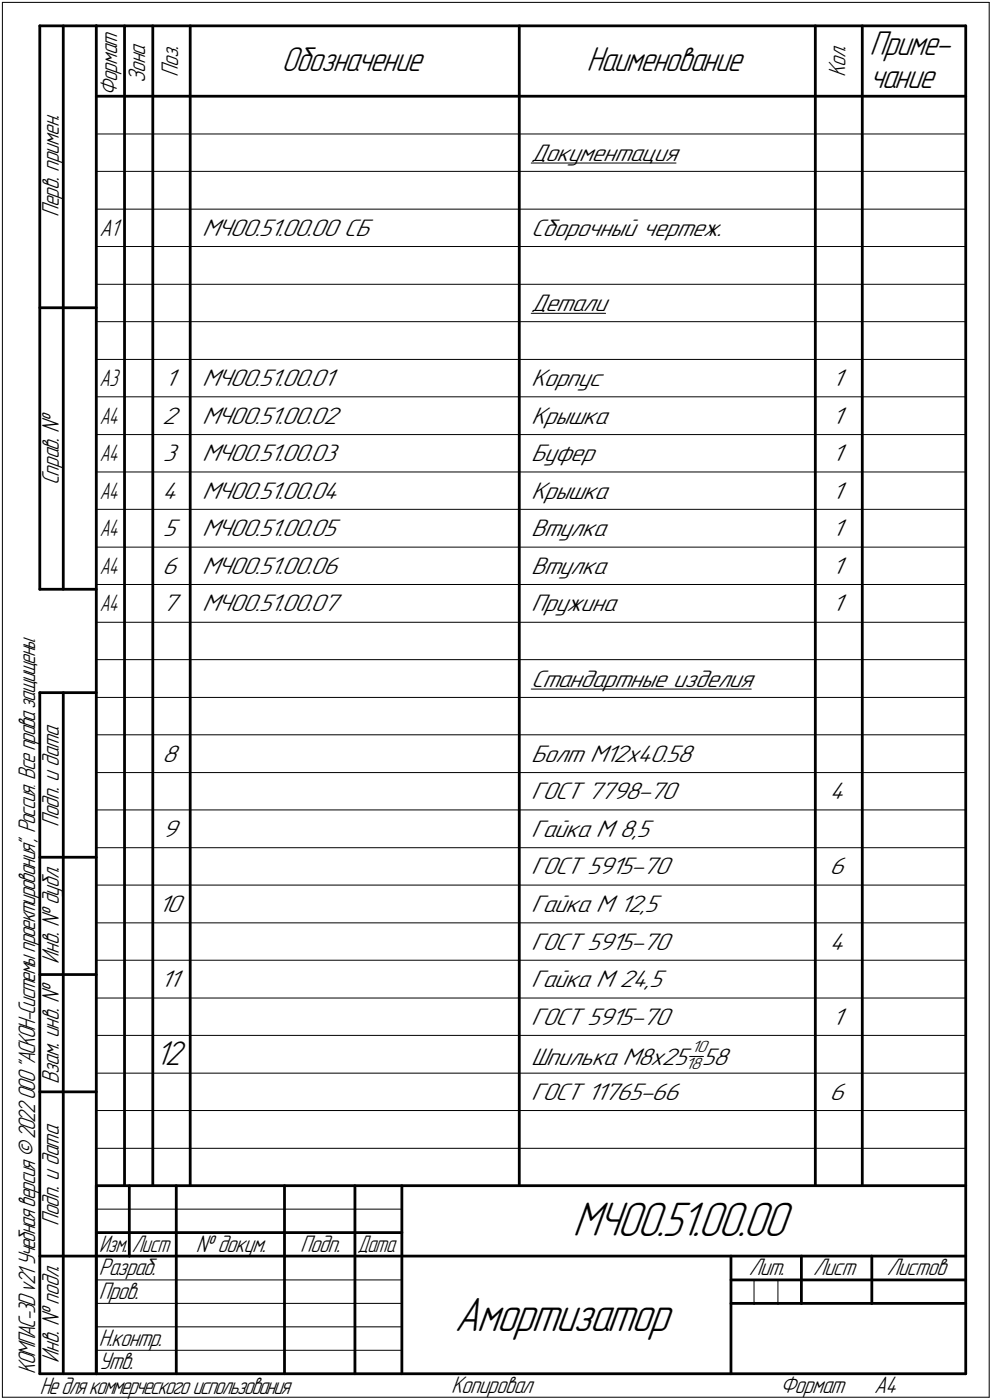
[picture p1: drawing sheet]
<svg xmlns="http://www.w3.org/2000/svg" width="211mm" height="298mm" viewBox="0 0 211 298" stroke-linecap="round" stroke-linejoin="round" font-family="sans-serif">
<defs><g id="words">
<g font-size="10.9">
<text x="121.8" y="263.1">МЧ00.51.00.00</text>
<text x="96.7" y="283.4">Амортизатор</text>
</g>
<g font-size="7.8">
<text x="185" y="11.7">Приме-</text>
<text x="59.9" y="15.2">Обозначение</text>
<text x="124.8" y="15.2">Наименование</text>
<text x="185" y="18.7">чание</text>
<text x="33.1" y="226.7">12</text>
</g>
<g font-size="5.6">
<text x="113" y="34.2">Документация</text>
<text x="43" y="50.2">МЧ00.51.00.00 СБ</text>
<text x="113" y="50.2">Сборочный чертеж.</text>
<text x="113" y="66.2">Детали</text>
<text x="35" y="82.2">1</text>
<text x="43" y="82.2">МЧ00.51.00.01</text>
<text x="113" y="82.2">Корпус</text>
<text x="177" y="82.2">1</text>
<text x="34.5" y="90.2">2</text>
<text x="43" y="90.2">МЧ00.51.00.02</text>
<text x="113" y="90.2">Крышка</text>
<text x="177" y="90.2">1</text>
<text x="34.7" y="98.2">3</text>
<text x="43" y="98.2">МЧ00.51.00.03</text>
<text x="113" y="98.2">Буфер</text>
<text x="177" y="98.2">1</text>
<text x="34.5" y="106.2">4</text>
<text x="43" y="106.2">МЧ00.51.00.04</text>
<text x="113" y="106.2">Крышка</text>
<text x="177" y="106.2">1</text>
<text x="34.7" y="114.2">5</text>
<text x="43" y="114.2">МЧ00.51.00.05</text>
<text x="113" y="114.2">Втулка</text>
<text x="177" y="114.2">1</text>
<text x="34.5" y="122.2">6</text>
<text x="43" y="122.2">МЧ00.51.00.06</text>
<text x="113" y="122.2">Втулка</text>
<text x="177" y="122.2">1</text>
<text x="34.5" y="130.2">7</text>
<text x="43" y="130.2">МЧ00.51.00.07</text>
<text x="113" y="130.2">Пружина</text>
<text x="177" y="130.2">1</text>
<text x="113" y="146.2">Стандартные изделия</text>
<text x="34.5" y="162.2">8</text>
<text x="113" y="162.2">Болт М12х40.58</text>
<text x="113" y="170.2">ГОСТ 7798-70</text>
<text x="176.5" y="170.2">4</text>
<text x="34.5" y="178.2">9</text>
<text x="113" y="178.2">Гайка M 8,5</text>
<text x="113" y="186.2">ГОСТ 5915-70</text>
<text x="176.5" y="186.2">6</text>
<text x="33.6" y="194.2">10</text>
<text x="113" y="194.2">Гайка М 12,5</text>
<text x="113" y="202.2">ГОСТ 5915-70</text>
<text x="176.5" y="202.2">4</text>
<text x="34.1" y="210.2">11</text>
<text x="113" y="210.2">Гайка М 24,5</text>
<text x="113" y="218.2">ГОСТ 5915-70</text>
<text x="177" y="218.2">1</text>
<text x="113" y="226.8">Шпилька М8х25</text>
<text x="149.3" y="226.8">58</text>
<text x="113" y="234.2">ГОСТ 11765-66</text>
<text x="176.5" y="234.2">6</text>
</g>
<g font-size="5.4">
<text x="30.9" y="17.7" transform="rotate(-90 30.9 17.7)">Зона</text>
<text x="37.9" y="16.4" transform="rotate(-90 37.9 16.4)">Поз.</text>
<text x="179.9" y="16.4" transform="rotate(-90 179.9 16.4)">Кол.</text>
<text x="24.9" y="20.5" transform="rotate(-90 24.9 20.5)">Формат</text>
<text x="12.6" y="46.3" transform="rotate(-90 12.6 46.3)">Перв. примен.</text>
<text x="21.1" y="50.2">А1</text>
<text x="12.6" y="103.4" transform="rotate(-90 12.6 103.4)">Справ. №</text>
<text x="12.6" y="176.1" transform="rotate(-90 12.6 176.1)">Подп. и дата</text>
<text x="12.6" y="205.2" transform="rotate(-90 12.6 205.2)">Инв. № дубл.</text>
<text x="12.6" y="230.9" transform="rotate(-90 12.6 230.9)">Взам. инв. №</text>
<text x="12.6" y="261.1" transform="rotate(-90 12.6 261.1)">Подп. и дата</text>
<text x="41.6" y="266.6">№ докум.</text>
<text x="63.9" y="266.6">Подп.</text>
<text x="21" y="271.6">Разраб.</text>
<text x="159.3" y="271.6">Лит.</text>
<text x="173.1" y="271.6">Лист</text>
<text x="188.7" y="271.6">Листов</text>
<text x="21" y="276.6">Пров.</text>
<text x="21" y="286.6">Н.контр.</text>
<text x="7.5" y="292.5" transform="rotate(-90 7.5 292.5)">КОМПАС-3Dv21 Учебнаяверсия©2022ООО&quot;АСКОН-Системыпроектирования&quot;, Россия. Всеправазащищены.</text>
<text x="12.6" y="290.2" transform="rotate(-90 12.6 290.2)">Инв. № подл.</text>
<text x="21" y="291.6">Утв.</text>
<text x="8.5" y="296.7">Недлякоммерческогоиспользования</text>
<text x="96" y="296.6">Копировал</text>
<text x="166" y="296.6">Формат</text>
<text x="186" y="296.6">A4</text>
</g>
<g font-size="5.3">
<text x="21.2" y="82.2">А3</text>
<text x="21.2" y="90.2">А4</text>
<text x="21.2" y="98.2">А4</text>
<text x="21.2" y="106.2">А4</text>
<text x="21.2" y="114.2">А4</text>
<text x="21.2" y="122.2">А4</text>
<text x="21.2" y="130.2">А4</text>
<text x="21.1" y="266.6">Изм.</text>
<text x="28.1" y="266.6">Лист</text>
<text x="76.1" y="266.6">Дата</text>
</g>
<g font-size="3.8">
<text x="145.8" y="227.6">18</text>
<text x="147.1" y="224">10</text>
</g>
</g></defs>
<g fill="none" stroke="#000" stroke-width=".21">
<path d="M.5 .5v297zM.5 .5h210zM210.5 .5v297zM20.5 28.5h185zM20.5 36.5h185zM113 34.7h30.8zM20.5 44.5h185zM20.5 52.5h185zM20.5 60.5h185zM20.5 68.5h185zM20.5 76.5h185zM113 66.7h15.9z"/>
<path d="M20.5 84.5h185zM20.5 92.5h185zM20.5 100.5h185zM20.5 108.5h185zM20.5 116.5h185zM20.5 124.5h185zM20.5 132.5h185zM20.5 140.5h185zM20.5 148.5h185zM20.5 156.5h185zM113 146.7h46.9zM20.5 164.5h185z"/>
<path d="M20.5 172.5h185zM20.5 180.5h185zM20.5 188.5h185zM20.5 196.5h185zM20.5 204.5h185zM20.5 212.5h185zM20.5 220.5h185zM20.5 228.5h185zM20.5 236.5h185zM146.7 225h3zM20.5 257.5h65zM20.5 244.5h185z"/>
<path d="M20.5 272.5h17zM20.5 277.5h17zM37.5 272.5h23zM37.5 277.5h23zM60.5 272.5h15zM60.5 277.5h15zM75.5 272.5h10zM75.5 277.5h10zM160.4 272.5v5zM165.5 272.5v5zM.5 297.5h210zM20.5 282.5h65z"/>
<path d="M20.5 287.5h65z"/>
</g>
<g fill="none" stroke="#000" stroke-width=".59">
<path d="M8.5 5.5v120zM8.5 5.5h12zM13.5 5.5v120zM20.5 5.5v287zM20.5 5.5h185zM26.5 5.5v247zM32.5 5.5v247zM40.5 5.5v247zM110.5 5.5v247zM173.5 5.5v247zM183.5 5.5v247zM205.5 5.5v287z"/>
<path d="M20.5 20.5h185zM8.5 65.5h12zM8.5 125.5h12zM8.5 147.5v145zM8.5 147.5h12zM13.5 147.5v145zM8.5 182.5h12zM8.5 207.5h12zM8.5 232.5h12zM20.5 252.5h185zM20.5 252.5v40zM27.5 252.5v15z"/>
<path d="M37.5 252.5v25zM60.5 252.5v25zM75.5 252.5v25zM85.5 252.5v40zM8.5 267.5h12zM20.5 262.5h7zM20.5 267.5h7zM27.5 262.5h10zM27.5 267.5h10zM37.5 277.5v15zM37.5 262.5h23zM37.5 267.5h23z"/>
<path d="M60.5 277.5v15zM60.5 262.5h15zM60.5 267.5h15zM75.5 277.5v15zM75.5 262.5h10zM75.5 267.5h10zM85.5 267.5h120zM155.5 267.5v25zM155.5 272.5h15zM155.5 277.5h4.9zM160.4 277.5h5.1zM165.5 277.5h5z"/>
<path d="M170.5 267.5v10zM170.5 272.5h35zM170.5 277.5h15zM185.5 267.5v10zM185.5 277.5h20zM8.5 292.5h12zM20.5 292.5h185z"/>
</g>
<use href="#words"/>
</svg>
